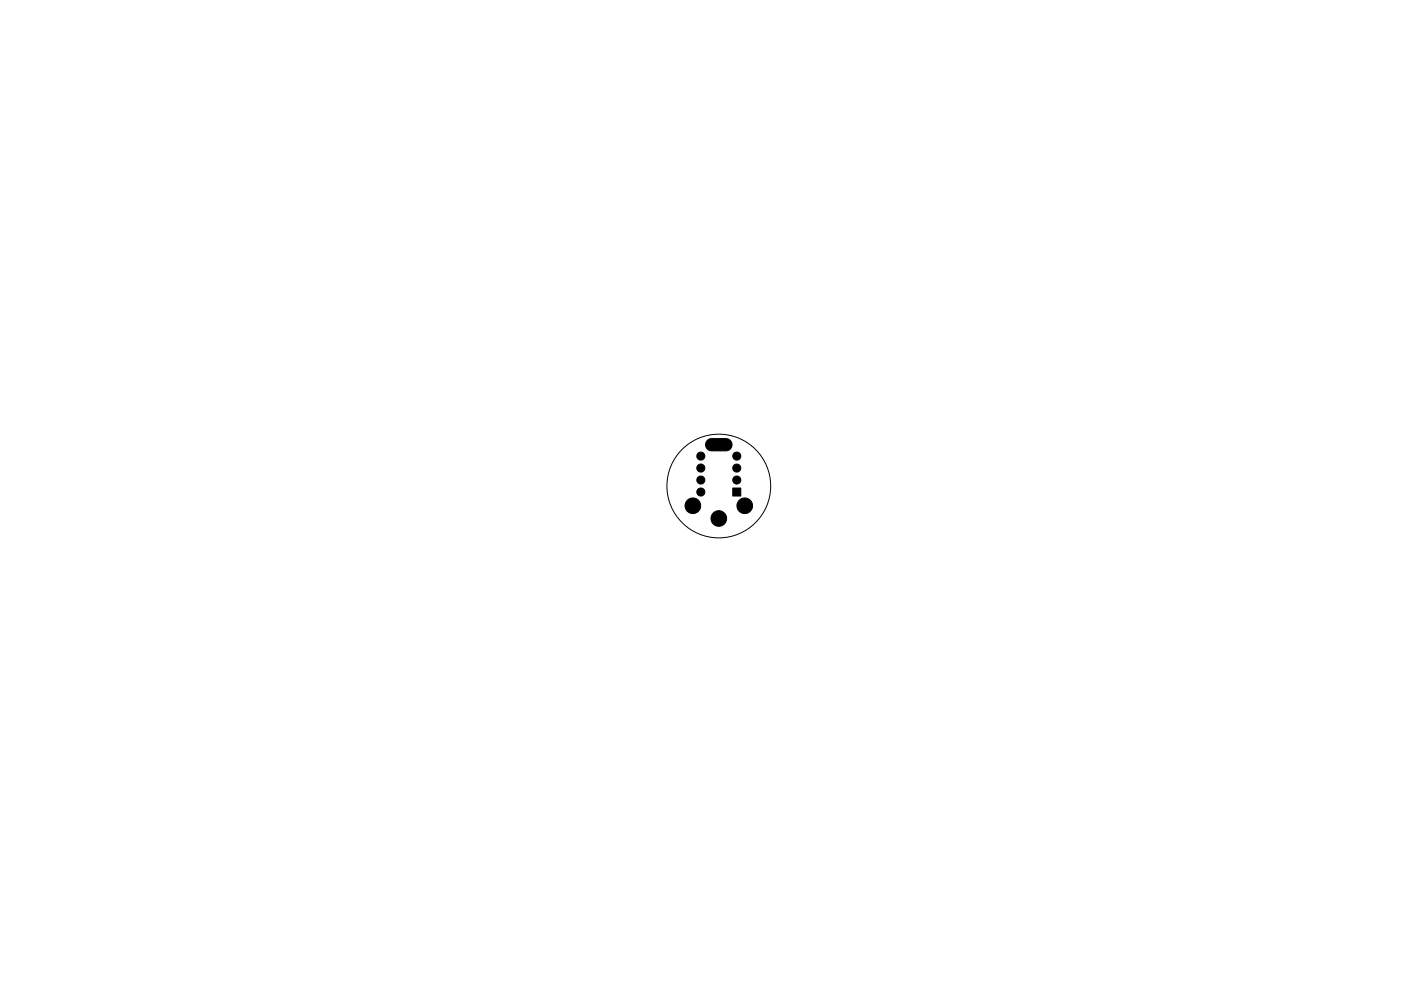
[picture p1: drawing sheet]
<svg xmlns="http://www.w3.org/2000/svg" width="297mm" height="210mm" viewBox="0 0 297 210" stroke-linecap="round" stroke-linejoin="round" font-family="sans-serif">
<circle cx="152.4" cy="103.1" r="11" fill="none" stroke="#000" stroke-width=".21"/>
<g fill="#000" stroke="#000" stroke-width=".21">
<path d="M150 93.4l.8-.3h3.2a1.3 1.3 0 0 1 1.2 1.3 1.3 1.3 0 0 1-1.2 1.3h-3.2a1.3 1.3 0 0 1-1.1-.9 1.3 1.3 0 0 1 .3-1.4zM155.4 103.5h1.7v1.7h-1.7z"/>
<circle cx="148.6" cy="99.3" r=".86"/>
<circle cx="148.6" cy="96.8" r=".86"/>
<circle cx="156.2" cy="96.8" r=".86"/>
<circle cx="156.2" cy="99.3" r=".86"/>
<circle cx="146.9" cy="107.3" r="1.66"/>
<circle cx="148.6" cy="101.8" r=".86"/>
<circle cx="148.6" cy="104.4" r=".86"/>
<circle cx="152.4" cy="110" r="1.66"/>
<circle cx="156.2" cy="101.8" r=".86"/>
<circle cx="157.9" cy="107.3" r="1.66"/>
</g>
</svg>
